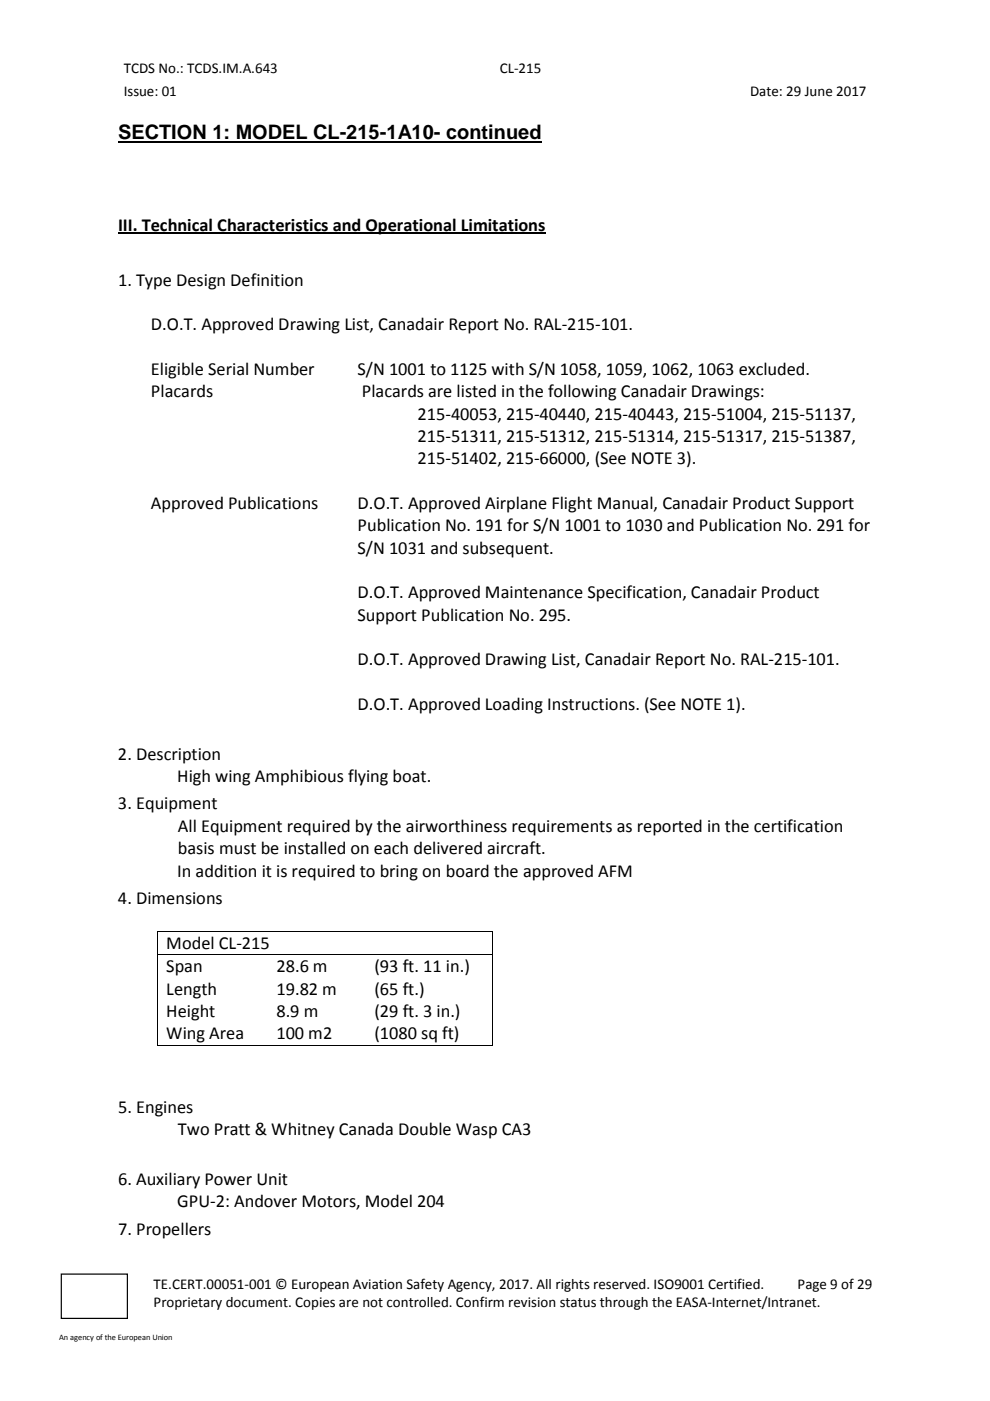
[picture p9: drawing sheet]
<svg xmlns="http://www.w3.org/2000/svg" width="210mm" height="297mm" viewBox="0 0 210 297" stroke-linecap="round" stroke-linejoin="round" font-family="sans-serif">
<defs><g id="words">
<text font-size="4.2" x="25" y="29.5">SECTION 1: MODEL CL-215-1A10- continued</text>
<g font-size="3.9">
<text x="25" y="48.9">III. Technical Characteristics and Operational Limitations</text>
<text x="25" y="60.5">1. Type Design Definition</text>
<text x="32" y="70">D.O.T. Approved Drawing List, Canadair Report No. RAL-215-101.</text>
<text x="32" y="79.5">Eligible Serial Number</text>
<text x="75.8" y="79.5">S/N 1001 to 1125 with S/N 1058, 1059, 1062, 1063 excluded.</text>
<text x="32" y="84.2">Placards</text>
<text x="76.7" y="84.2">Placards are listed in the following Canadair Drawings:</text>
<text x="88.5" y="89">215-40053, 215-40440, 215-40443, 215-51004, 215-51137,</text>
<text x="88.5" y="93.7">215-51311, 215-51312, 215-51314, 215-51317, 215-51387,</text>
<text x="88.5" y="98.4">215-51402, 215-66000, (See NOTE 3).</text>
<text x="32" y="107.9">Approved Publications</text>
<text x="75.8" y="107.9">D.O.T. Approved Airplane Flight Manual, Canadair Product Support</text>
<text x="75.8" y="112.6">Publication No. 191 for S/N 1001 to 1030 and Publication No. 291 for</text>
<text x="75.8" y="117.4">S/N 1031 and subsequent.</text>
<text x="75.8" y="126.9">D.O.T. Approved Maintenance Specification, Canadair Product</text>
<text x="75.8" y="131.6">Support Publication No. 295.</text>
<text x="75.8" y="141.1">D.O.T. Approved Drawing List, Canadair Report No. RAL-215-101.</text>
<text x="75.8" y="150.5">D.O.T. Approved Loading Instructions. (See NOTE 1).</text>
<text x="25" y="161.1">2. Description</text>
<text x="37.6" y="165.8">High wing Amphibious flying boat.</text>
<text x="25" y="171.6">3. Equipment</text>
<text x="37.7" y="176.4">All Equipment required by the airworthiness requirements as reported in the certification</text>
<text x="37.6" y="185.8">In addition it is required to bring on board the approved AFM</text>
<text x="37.7" y="181.1">basis must be installed on each delivered aircraft.</text>
<text x="25" y="191.6">4. Dimensions</text>
<text x="35.3" y="201.3">Model CL-215</text>
<text x="35.3" y="206.2">Span</text>
<text x="58.6" y="206.2">28.6 m</text>
<text x="79.4" y="206.2">(93 ft. 11 in.)</text>
<text x="35.3" y="210.9">Length</text>
<text x="35.3" y="215.6">Height</text>
<text x="58.6" y="210.9">19.82 m</text>
<text x="58.6" y="215.6">8.9 m</text>
<text x="79.4" y="210.9">(65 ft.)</text>
<text x="79.4" y="215.6">(29 ft. 3 in.)</text>
<text x="35.3" y="220.4">Wing Area</text>
<text x="58.6" y="220.4">100 m2</text>
<text x="79.4" y="220.4">(1080 sq ft)</text>
<text x="25" y="236">5. Engines</text>
<text x="37.7" y="240.7">Two Pratt &amp; Whitney Canada Double Wasp CA3</text>
<text x="25" y="251.2">6. Auxiliary Power Unit</text>
<text x="37.6" y="256">GPU-2: Andover Motors, Model 204</text>
<text x="25" y="261.8">7. Propellers</text>
</g>
<g font-size="3.2">
<text x="26.2" y="15.5">TCDS No.: TCDS.IM.A.643</text>
<text x="105.9" y="15.5">CL-215</text>
<text x="26.2" y="20.4">Issue: 01</text>
<text x="159" y="20.4">Date: 29 June 2017</text>
<text x="32.6" y="273.3">TE.CERT.00051-001 © European Aviation Safety Agency, 2017. All rights reserved. ISO9001 Certified.</text>
<text x="169.1" y="273.3">Page 9 of 29</text>
<text x="32.6" y="277.2">Proprietary document. Copies are not controlled. Confirm revision status through the EASA-Internet/Intranet.</text>
</g>
<text font-size="1.8" x="12.5" y="284">An agency of the European Union</text>
</g></defs>
<path d="M25 30.2h89.9" fill="none" stroke="#000" stroke-width=".42"/>
<g fill="#000">
<path d="M33.3 197.4h.1v.2h-.1zM104.4 197.4h.2v.2h-.2zM33.3 202.4h.1v.1h-.1zM56.7 202.4h.2v.1h-.2zM77.5 202.4h.1v.1h-.1zM104.4 202.4h.2v.1h-.2zM33.3 221.5h.1v.2h-.1zM56.4 221.5h.2v.2h-.2zM77.2 221.5h.2v.2h-.2zM104.4 221.5h.2v.2h-.2z"/>
<path d="M12.9 270h14.2v9.7h-14.2zM13 270.3l.1-.2v9.4l-.1-.1h14l-.1 .1v-9.4l.1 .2z"/>
</g>
<path d="M25 49.5h90.6" fill="none" stroke="#000" stroke-width=".25"/>
<path d="M33.4 197.6v4.8M33.4 197.5h71M104.5 197.6v4.8M33.4 202.5v19M33.4 202.4h23.3M56.9 202.4h20.6M77.6 202.4h26.8M104.5 202.5v19M33.4 221.6h71" fill="none" stroke="#000" stroke-width=".21"/>
<use href="#words"/>
</svg>
